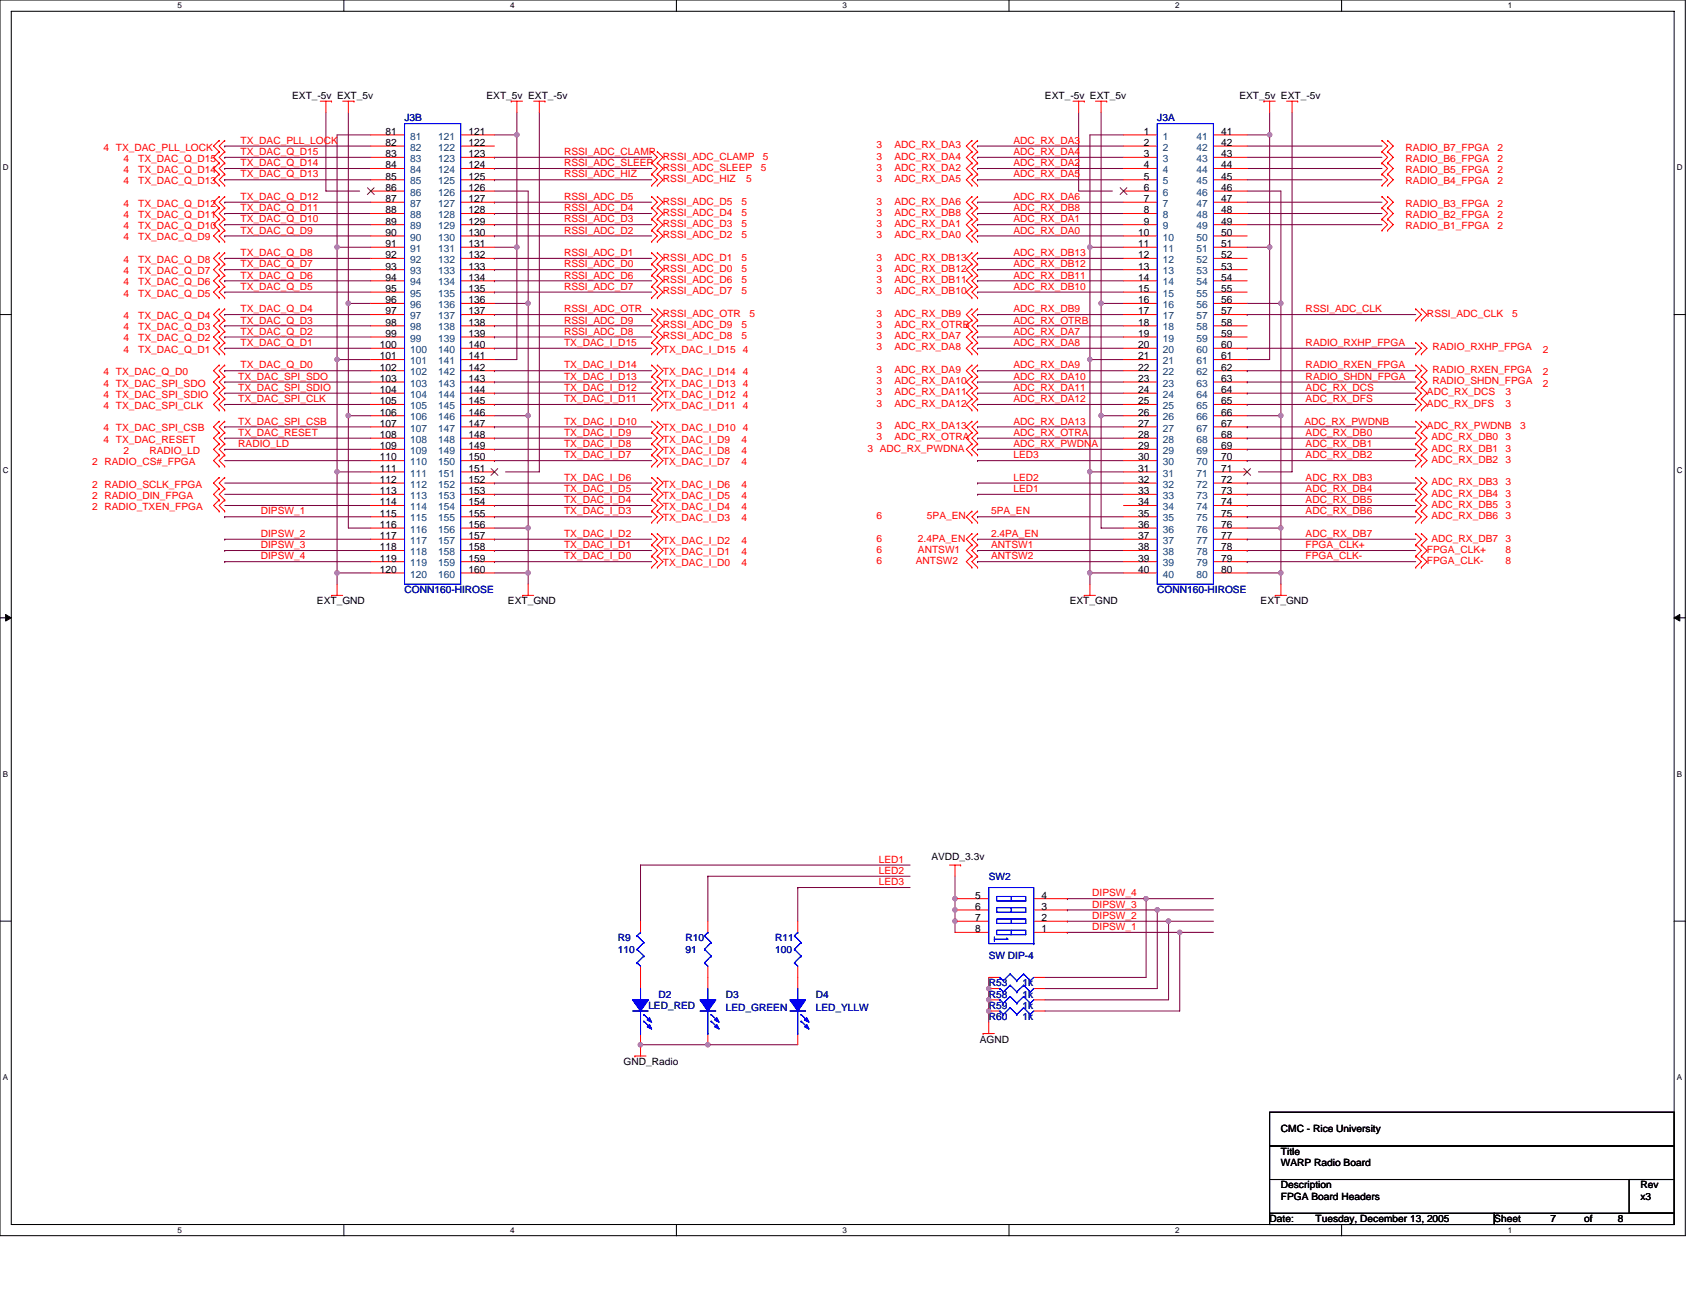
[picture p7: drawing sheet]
<svg xmlns="http://www.w3.org/2000/svg" width="279mm" height="216mm" viewBox="0 0 279 216" stroke-linecap="round" stroke-linejoin="round" font-family="sans-serif">
<defs><g id="words">
<g font-size="1.7">
<text x="48.2" y="16.3">EXT_-5v EXT_5v</text>
<text x="80.3" y="16.3">EXT_5v EXT_-5v</text>
<text x="172.4" y="16.3">EXT_-5v EXT_5v</text>
<text x="204.5" y="16.3">EXT_5v EXT_-5v</text>
<text x="63.6" y="22.2">81</text>
<text x="77.3" y="22.2">121</text>
<text x="188.8" y="22.2">1</text>
<text x="201.5" y="22.2">41</text>
<text x="63.6" y="24.1">82</text>
<text x="63.6" y="26">83</text>
<text x="63.6" y="27.8">84</text>
<text x="63.6" y="29.7">85</text>
<text x="77.3" y="24.1">122</text>
<text x="77.3" y="26">123</text>
<text x="77.3" y="27.8">124</text>
<text x="77.3" y="29.7">125</text>
<text x="188.8" y="24.1">2</text>
<text x="188.8" y="26">3</text>
<text x="188.8" y="27.8">4</text>
<text x="188.8" y="29.7">5</text>
<text x="201.5" y="24.1">42</text>
<text x="201.5" y="26">43</text>
<text x="201.5" y="27.8">44</text>
<text x="201.5" y="29.7">45</text>
<text x="63.6" y="31.5">86</text>
<text x="63.6" y="33.4">87</text>
<text x="63.6" y="35.2">88</text>
<text x="77.3" y="31.5">126</text>
<text x="77.3" y="33.4">127</text>
<text x="77.3" y="35.2">128</text>
<text x="188.8" y="31.5">6</text>
<text x="188.8" y="33.4">7</text>
<text x="188.8" y="35.2">8</text>
<text x="201.5" y="31.5">46</text>
<text x="201.5" y="33.4">47</text>
<text x="201.5" y="35.2">48</text>
<text x="63.6" y="37.1">89</text>
<text x="63.6" y="38.9">90</text>
<text x="63.6" y="40.8">91</text>
<text x="77.3" y="37.1">129</text>
<text x="77.3" y="38.9">130</text>
<text x="77.3" y="40.8">131</text>
<text x="187.8" y="38.9">10</text>
<text x="187.8" y="40.8">11</text>
<text x="188.8" y="37.1">9</text>
<text x="201.5" y="37.1">49</text>
<text x="201.5" y="38.9">50</text>
<text x="201.5" y="40.8">51</text>
<text x="63.6" y="42.6">92</text>
<text x="63.6" y="44.5">93</text>
<text x="63.6" y="46.3">94</text>
<text x="77.3" y="42.6">132</text>
<text x="77.3" y="44.5">133</text>
<text x="77.3" y="46.3">134</text>
<text x="187.8" y="42.6">12</text>
<text x="187.8" y="44.5">13</text>
<text x="187.8" y="46.3">14</text>
<text x="201.5" y="42.6">52</text>
<text x="201.5" y="44.5">53</text>
<text x="201.5" y="46.3">54</text>
<text x="63.6" y="48.2">95</text>
<text x="63.6" y="50.1">96</text>
<text x="63.6" y="51.9">97</text>
<text x="63.6" y="53.8">98</text>
<text x="77.3" y="48.2">135</text>
<text x="77.3" y="50.1">136</text>
<text x="77.3" y="51.9">137</text>
<text x="77.3" y="53.8">138</text>
<text x="187.8" y="48.2">15</text>
<text x="187.8" y="50.1">16</text>
<text x="187.8" y="51.9">17</text>
<text x="187.8" y="53.8">18</text>
<text x="201.5" y="48.2">55</text>
<text x="201.5" y="50.1">56</text>
<text x="201.5" y="51.9">57</text>
<text x="201.5" y="53.8">58</text>
<text x="62.7" y="57.5">100</text>
<text x="62.7" y="59.3">101</text>
<text x="63.6" y="55.6">99</text>
<text x="77.3" y="55.6">139</text>
<text x="77.3" y="57.5">140</text>
<text x="77.3" y="59.3">141</text>
<text x="187.8" y="55.6">19</text>
<text x="187.8" y="57.5">20</text>
<text x="187.8" y="59.3">21</text>
<text x="201.5" y="55.6">59</text>
<text x="201.5" y="57.5">60</text>
<text x="201.5" y="59.3">61</text>
<text x="62.7" y="61.2">102</text>
<text x="62.7" y="63">103</text>
<text x="62.7" y="64.9">104</text>
<text x="77.3" y="61.2">142</text>
<text x="77.3" y="63">143</text>
<text x="77.3" y="64.9">144</text>
<text x="187.8" y="61.2">22</text>
<text x="187.8" y="63">23</text>
<text x="187.8" y="64.9">24</text>
<text x="201.5" y="61.2">62</text>
<text x="201.5" y="63">63</text>
<text x="201.5" y="64.9">64</text>
<text x="62.7" y="66.7">105</text>
<text x="62.7" y="68.6">106</text>
<text x="62.7" y="70.4">107</text>
<text x="77.3" y="66.7">145</text>
<text x="77.3" y="68.6">146</text>
<text x="77.3" y="70.4">147</text>
<text x="187.8" y="66.7">25</text>
<text x="187.8" y="68.6">26</text>
<text x="187.8" y="70.4">27</text>
<text x="201.5" y="66.7">65</text>
<text x="201.5" y="68.6">66</text>
<text x="201.5" y="70.4">67</text>
<text x="62.7" y="72.3">108</text>
<text x="62.7" y="74.1">109</text>
<text x="62.7" y="76">110</text>
<text x="62.7" y="77.9">111</text>
<text x="77.3" y="72.3">148</text>
<text x="77.3" y="74.1">149</text>
<text x="77.3" y="76">150</text>
<text x="77.3" y="77.9">151</text>
<text x="187.8" y="72.3">28</text>
<text x="187.8" y="74.1">29</text>
<text x="187.8" y="76">30</text>
<text x="187.8" y="77.9">31</text>
<text x="201.5" y="72.3">68</text>
<text x="201.5" y="74.1">69</text>
<text x="201.5" y="76">70</text>
<text x="201.5" y="77.9">71</text>
<text x="62.7" y="79.7">112</text>
<text x="62.7" y="81.6">113</text>
<text x="62.7" y="83.4">114</text>
<text x="77.3" y="79.7">152</text>
<text x="77.3" y="81.6">153</text>
<text x="77.3" y="83.4">154</text>
<text x="187.8" y="79.7">32</text>
<text x="187.8" y="81.6">33</text>
<text x="187.8" y="83.4">34</text>
<text x="201.5" y="79.7">72</text>
<text x="201.5" y="81.6">73</text>
<text x="201.5" y="83.4">74</text>
<text x="62.7" y="85.3">115</text>
<text x="62.7" y="87.1">116</text>
<text x="62.7" y="89">117</text>
<text x="77.3" y="85.3">155</text>
<text x="77.3" y="87.1">156</text>
<text x="77.3" y="89">157</text>
<text x="187.8" y="85.3">35</text>
<text x="187.8" y="87.1">36</text>
<text x="187.8" y="89">37</text>
<text x="201.5" y="85.3">75</text>
<text x="201.5" y="87.1">76</text>
<text x="201.5" y="89">77</text>
<text x="62.7" y="90.8">118</text>
<text x="62.7" y="92.7">119</text>
<text x="62.7" y="94.6">120</text>
<text x="77.3" y="90.8">158</text>
<text x="77.3" y="92.7">159</text>
<text x="77.3" y="94.6">160</text>
<text x="187.8" y="90.8">38</text>
<text x="187.8" y="92.7">39</text>
<text x="187.8" y="94.6">40</text>
<text x="201.5" y="90.8">78</text>
<text x="201.5" y="92.7">79</text>
<text x="201.5" y="94.6">80</text>
<text x="52.3" y="99.8">EXT_GND</text>
<text x="83.8" y="99.8">EXT_GND</text>
<text x="176.5" y="99.8">EXT_GND</text>
<text x="208" y="99.8">EXT_GND</text>
<text x="153.7" y="142">AVDD_3.3v</text>
<text x="161" y="148.3">5</text>
<text x="171.9" y="148.3">4</text>
<text x="161" y="153.9">8</text>
<text x="161" y="152">7</text>
<text x="161" y="150.2">6</text>
<text x="171.9" y="153.9">1</text>
<text x="171.9" y="152">2</text>
<text x="171.9" y="150.2">3</text>
<text x="161.7" y="172.1">AGND</text>
<text x="102.9" y="175.8">GND_Radio</text>
<text x="211.4" y="186.9">CMC - Rice University</text>
<text x="211.4" y="190.6">Title</text>
<text x="211.4" y="196.2">Description</text>
<text x="211.4" y="192.5">WARP Radio Board</text>
<text x="270.7" y="196.2">Rev</text>
<text x="209.5" y="201.7">Date:</text>
<text x="211.4" y="198">FPGA Board Headers</text>
<text x="217.1" y="201.7">Tuesday, December 13, 2005</text>
<text x="246.6" y="201.7">Sheet</text>
<text x="255.9" y="201.7">7</text>
<text x="261.5" y="201.7">of</text>
<text x="267" y="201.7">8</text>
<text x="270.7" y="198">x3</text>
</g>
<g font-size="1.7" fill="#f00">
<text x="39.7" y="23.7">TX_DAC_PLL_LOCK</text>
<text x="167.3" y="23.7">ADC_RX_DA3</text>
<text x="17.1" y="24.8">4 TX_DAC_PLL_LOCK</text>
<text x="20.4" y="26.7">4</text>
<text x="20.4" y="28.6">4</text>
<text x="22.8" y="26.7">TX_DAC_Q_D15</text>
<text x="22.8" y="28.6">TX_DAC_Q_D14</text>
<text x="39.7" y="25.6">TX_DAC_Q_D15</text>
<text x="39.7" y="27.4">TX_DAC_Q_D14</text>
<text x="39.7" y="29.3">TX_DAC_Q_D13</text>
<text x="93.1" y="27.4">RSSI_ADC_SLEEP</text>
<text x="93.1" y="29.3">RSSI_ADC_HIZ</text>
<text x="93.1" y="25.6">RSSI_ADC_CLAMP</text>
<text x="109.4" y="28.2">RSSI_ADC_SLEEP</text>
<text x="109.4" y="26.3">RSSI_ADC_CLAMP</text>
<text x="125.5" y="28.2">5</text>
<text x="125.9" y="26.3">5</text>
<text x="144.6" y="28.2">3</text>
<text x="144.6" y="24.5">3</text>
<text x="144.6" y="26.3">3</text>
<text x="147.6" y="28.2">ADC_RX_DA2</text>
<text x="147.6" y="24.5">ADC_RX_DA3</text>
<text x="147.6" y="26.3">ADC_RX_DA4</text>
<text x="167.3" y="27.4">ADC_RX_DA2</text>
<text x="167.3" y="25.6">ADC_RX_DA4</text>
<text x="167.3" y="29.3">ADC_RX_DA5</text>
<text x="232" y="28.6">RADIO_B5_FPGA</text>
<text x="232" y="24.8">RADIO_B7_FPGA</text>
<text x="232" y="26.7">RADIO_B6_FPGA</text>
<text x="247.2" y="28.6">2</text>
<text x="247.2" y="24.8">2</text>
<text x="247.2" y="26.7">2</text>
<text x="20.4" y="36">4</text>
<text x="20.4" y="34.1">4</text>
<text x="20.4" y="30.4">4</text>
<text x="22.8" y="36">TX_DAC_Q_D11</text>
<text x="22.8" y="34.1">TX_DAC_Q_D12</text>
<text x="22.8" y="30.4">TX_DAC_Q_D13</text>
<text x="39.7" y="33">TX_DAC_Q_D12</text>
<text x="39.7" y="34.9">TX_DAC_Q_D11</text>
<text x="93.1" y="34.9">RSSI_ADC_D4</text>
<text x="93.1" y="33">RSSI_ADC_D5</text>
<text x="109.4" y="30">RSSI_ADC_HIZ</text>
<text x="109.4" y="35.6">RSSI_ADC_D4</text>
<text x="109.4" y="33.8">RSSI_ADC_D5</text>
<text x="122.4" y="35.6">5</text>
<text x="122.4" y="33.8">5</text>
<text x="123.1" y="30">5</text>
<text x="144.6" y="30">3</text>
<text x="144.6" y="33.8">3</text>
<text x="144.6" y="35.6">3</text>
<text x="147.6" y="30">ADC_RX_DA5</text>
<text x="147.6" y="33.8">ADC_RX_DA6</text>
<text x="147.6" y="35.6">ADC_RX_DB8</text>
<text x="167.3" y="33">ADC_RX_DA6</text>
<text x="167.3" y="34.9">ADC_RX_DB8</text>
<text x="232" y="36">RADIO_B2_FPGA</text>
<text x="232" y="30.4">RADIO_B4_FPGA</text>
<text x="232" y="34.1">RADIO_B3_FPGA</text>
<text x="247.2" y="36">2</text>
<text x="247.2" y="30.4">2</text>
<text x="247.2" y="34.1">2</text>
<text x="20.4" y="39.7">4</text>
<text x="20.4" y="37.8">4</text>
<text x="22.8" y="39.7">TX_DAC_Q_D9</text>
<text x="22.8" y="37.8">TX_DAC_Q_D10</text>
<text x="39.7" y="38.6">TX_DAC_Q_D9</text>
<text x="39.7" y="36.7">TX_DAC_Q_D10</text>
<text x="93.1" y="38.6">RSSI_ADC_D2</text>
<text x="93.1" y="36.7">RSSI_ADC_D3</text>
<text x="109.4" y="37.5">RSSI_ADC_D3</text>
<text x="109.4" y="39.3">RSSI_ADC_D2</text>
<text x="122.4" y="37.5">5</text>
<text x="122.4" y="39.3">5</text>
<text x="144.6" y="39.3">3</text>
<text x="144.6" y="37.5">3</text>
<text x="147.6" y="39.3">ADC_RX_DA0</text>
<text x="147.6" y="37.5">ADC_RX_DA1</text>
<text x="167.3" y="38.6">ADC_RX_DA0</text>
<text x="167.3" y="36.7">ADC_RX_DA1</text>
<text x="232" y="37.8">RADIO_B1_FPGA</text>
<text x="247.2" y="37.8">2</text>
<text x="20.4" y="45.3">4</text>
<text x="20.4" y="43.4">4</text>
<text x="20.4" y="47.1">4</text>
<text x="22.8" y="45.3">TX_DAC_Q_D7</text>
<text x="22.8" y="43.4">TX_DAC_Q_D8</text>
<text x="22.8" y="47.1">TX_DAC_Q_D6</text>
<text x="39.7" y="42.3">TX_DAC_Q_D8</text>
<text x="39.7" y="46">TX_DAC_Q_D6</text>
<text x="39.7" y="44.1">TX_DAC_Q_D7</text>
<text x="39.7" y="47.8">TX_DAC_Q_D5</text>
<text x="93.1" y="47.8">RSSI_ADC_D7</text>
<text x="93.1" y="46">RSSI_ADC_D6</text>
<text x="93.1" y="44.1">RSSI_ADC_D0</text>
<text x="93.1" y="42.3">RSSI_ADC_D1</text>
<text x="109.4" y="46.7">RSSI_ADC_D6</text>
<text x="109.4" y="43">RSSI_ADC_D1</text>
<text x="109.4" y="44.9">RSSI_ADC_D0</text>
<text x="122.4" y="46.7">5</text>
<text x="122.4" y="43">5</text>
<text x="122.4" y="44.9">5</text>
<text x="144.6" y="43">3</text>
<text x="144.6" y="44.9">3</text>
<text x="144.6" y="46.7">3</text>
<text x="147.6" y="43">ADC_RX_DB13</text>
<text x="147.6" y="44.9">ADC_RX_DB12</text>
<text x="147.6" y="46.7">ADC_RX_DB11</text>
<text x="167.3" y="44.1">ADC_RX_DB12</text>
<text x="167.3" y="46">ADC_RX_DB11</text>
<text x="167.3" y="42.3">ADC_RX_DB13</text>
<text x="167.3" y="47.8">ADC_RX_DB10</text>
<text x="20.4" y="49">4</text>
<text x="20.4" y="52.7">4</text>
<text x="22.8" y="49">TX_DAC_Q_D5</text>
<text x="22.8" y="52.7">TX_DAC_Q_D4</text>
<text x="39.7" y="51.5">TX_DAC_Q_D4</text>
<text x="39.7" y="53.4">TX_DAC_Q_D3</text>
<text x="93.1" y="53.4">RSSI_ADC_D9</text>
<text x="93.1" y="51.5">RSSI_ADC_OTR</text>
<text x="109.4" y="52.3">RSSI_ADC_OTR</text>
<text x="109.4" y="48.6">RSSI_ADC_D7</text>
<text x="122.4" y="48.6">5</text>
<text x="123.7" y="52.3">5</text>
<text x="144.6" y="48.6">3</text>
<text x="144.6" y="52.3">3</text>
<text x="147.6" y="48.6">ADC_RX_DB10</text>
<text x="147.6" y="52.3">ADC_RX_DB9</text>
<text x="167.3" y="53.4">ADC_RX_OTRB</text>
<text x="167.3" y="51.5">ADC_RX_DB9</text>
<text x="215.5" y="51.5">RSSI_ADC_CLK</text>
<text x="235.5" y="52.3">RSSI_ADC_CLK</text>
<text x="249.6" y="52.3">5</text>
<text x="20.4" y="54.5">4</text>
<text x="20.4" y="56.4">4</text>
<text x="20.4" y="58.2">4</text>
<text x="22.8" y="54.5">TX_DAC_Q_D3</text>
<text x="22.8" y="56.4">TX_DAC_Q_D2</text>
<text x="22.8" y="58.2">TX_DAC_Q_D1</text>
<text x="39.7" y="57.1">TX_DAC_Q_D1</text>
<text x="39.7" y="55.2">TX_DAC_Q_D2</text>
<text x="93.1" y="57.1">TX_DAC_I_D15</text>
<text x="93.1" y="55.2">RSSI_ADC_D8</text>
<text x="109.4" y="58.2">TX_DAC_I_D15 4</text>
<text x="109.4" y="54.1">RSSI_ADC_D9</text>
<text x="109.4" y="56">RSSI_ADC_D8</text>
<text x="122.4" y="54.1">5</text>
<text x="122.4" y="56">5</text>
<text x="144.6" y="57.8">3</text>
<text x="144.6" y="56">3</text>
<text x="144.6" y="54.1">3</text>
<text x="147.6" y="57.8">ADC_RX_DA8</text>
<text x="147.6" y="56">ADC_RX_DA7</text>
<text x="147.6" y="54.1">ADC_RX_OTRB</text>
<text x="167.3" y="55.2">ADC_RX_DA7</text>
<text x="167.3" y="57.1">ADC_RX_DA8</text>
<text x="215.5" y="57.1">RADIO_RXHP_FPGA</text>
<text x="236.4" y="57.8">RADIO_RXHP_FPGA</text>
<text x="254.6" y="58.2">2</text>
<text x="17.1" y="63.8">4 TX_DAC_SPI_SDO</text>
<text x="17.1" y="65.6">4 TX_DAC_SPI_SDIO</text>
<text x="17.1" y="61.9">4 TX_DAC_Q_D0</text>
<text x="39.3" y="62.7">TX_DAC_SPI_SDO</text>
<text x="39.3" y="64.5">TX_DAC_SPI_SDIO</text>
<text x="39.7" y="60.8">TX_DAC_Q_D0</text>
<text x="93.1" y="60.8">TX_DAC_I_D14</text>
<text x="93.1" y="62.7">TX_DAC_I_D13</text>
<text x="93.1" y="64.5">TX_DAC_I_D12</text>
<text x="109.4" y="61.9">TX_DAC_I_D14 4</text>
<text x="109.4" y="63.8">TX_DAC_I_D13 4</text>
<text x="109.4" y="65.6">TX_DAC_I_D12 4</text>
<text x="144.6" y="65.3">3</text>
<text x="144.6" y="63.4">3</text>
<text x="144.6" y="61.6">3</text>
<text x="147.6" y="65.3">ADC_RX_DA11</text>
<text x="147.6" y="63.4">ADC_RX_DA10</text>
<text x="147.6" y="61.6">ADC_RX_DA9</text>
<text x="167.3" y="60.8">ADC_RX_DA9</text>
<text x="167.3" y="64.5">ADC_RX_DA11</text>
<text x="167.3" y="62.7">ADC_RX_DA10</text>
<text x="215.5" y="64.5">ADC_RX_DCS</text>
<text x="215.5" y="62.7">RADIO_SHDN_FPGA</text>
<text x="215.5" y="60.8">RADIO_RXEN_FPGA</text>
<text x="235.5" y="65.3">ADC_RX_DCS</text>
<text x="236.4" y="63.4">RADIO_SHDN_FPGA</text>
<text x="236.4" y="61.6">RADIO_RXEN_FPGA</text>
<text x="248.5" y="65.3">3</text>
<text x="254.6" y="63.8">2</text>
<text x="254.6" y="61.9">2</text>
<text x="17.1" y="71.2">4 TX_DAC_SPI_CSB</text>
<text x="17.1" y="67.5">4 TX_DAC_SPI_CLK</text>
<text x="39.3" y="71.9">TX_DAC_RESET</text>
<text x="39.3" y="70.1">TX_DAC_SPI_CSB</text>
<text x="39.3" y="66.4">TX_DAC_SPI_CLK</text>
<text x="93.1" y="66.4">TX_DAC_I_D11</text>
<text x="93.1" y="70.1">TX_DAC_I_D10</text>
<text x="93.1" y="71.9">TX_DAC_I_D9</text>
<text x="109.4" y="67.5">TX_DAC_I_D11 4</text>
<text x="109.4" y="71.2">TX_DAC_I_D10 4</text>
<text x="144.6" y="70.8">3</text>
<text x="144.6" y="67.1">3</text>
<text x="147.6" y="70.8">ADC_RX_DA13</text>
<text x="147.6" y="67.1">ADC_RX_DA12</text>
<text x="167.3" y="66.4">ADC_RX_DA12</text>
<text x="167.3" y="70.1">ADC_RX_DA13</text>
<text x="167.3" y="71.9">ADC_RX_OTRA</text>
<text x="215.3" y="70.1">ADC_RX_PWDNB</text>
<text x="215.5" y="71.9">ADC_RX_DB0</text>
<text x="215.5" y="66.4">ADC_RX_DFS</text>
<text x="235.5" y="67.1">ADC_RX_DFS</text>
<text x="235.5" y="70.8">ADC_RX_PWDNB</text>
<text x="248.5" y="67.1">3</text>
<text x="250.9" y="70.8">3</text>
<text x="15.2" y="76.8">2 RADIO_CS#_FPGA</text>
<text x="17.1" y="73.1">4 TX_DAC_RESET</text>
<text x="20.4" y="74.9">2</text>
<text x="24.7" y="74.9">RADIO_LD</text>
<text x="39.3" y="73.8">RADIO_LD</text>
<text x="93.1" y="75.6">TX_DAC_I_D7</text>
<text x="93.1" y="73.8">TX_DAC_I_D8</text>
<text x="109.4" y="73.1">TX_DAC_I_D9</text>
<text x="109.4" y="74.9">TX_DAC_I_D8</text>
<text x="109.4" y="76.8">TX_DAC_I_D7</text>
<text x="122.4" y="73.1">4</text>
<text x="122.4" y="74.9">4</text>
<text x="122.4" y="76.8">4</text>
<text x="143.2" y="74.5">3 ADC_RX_PWDNA</text>
<text x="144.6" y="72.7">3</text>
<text x="147.6" y="72.7">ADC_RX_OTRA</text>
<text x="167.3" y="75.6">LED3</text>
<text x="167.3" y="73.8">ADC_RX_PWDNA</text>
<text x="215.5" y="75.6">ADC_RX_DB2</text>
<text x="215.5" y="73.8">ADC_RX_DB1</text>
<text x="236.2" y="76.4">ADC_RX_DB2</text>
<text x="236.2" y="74.5">ADC_RX_DB1</text>
<text x="236.2" y="72.7">ADC_RX_DB0</text>
<text x="248.5" y="76.4">3</text>
<text x="248.5" y="74.5">3</text>
<text x="248.5" y="72.7">3</text>
<text x="15.2" y="82.3">2 RADIO_DIN_FPGA</text>
<text x="15.2" y="80.5">2 RADIO_SCLK_FPGA</text>
<text x="93.1" y="79.4">TX_DAC_I_D6</text>
<text x="93.1" y="81.2">TX_DAC_I_D5</text>
<text x="93.1" y="83.1">TX_DAC_I_D4</text>
<text x="109.4" y="80.5">TX_DAC_I_D6</text>
<text x="109.4" y="82.3">TX_DAC_I_D5</text>
<text x="122.4" y="80.5">4</text>
<text x="122.4" y="82.3">4</text>
<text x="167.3" y="79.4">LED2</text>
<text x="167.3" y="81.2">LED1</text>
<text x="215.5" y="79.4">ADC_RX_DB3</text>
<text x="215.5" y="81.2">ADC_RX_DB4</text>
<text x="215.5" y="83.1">ADC_RX_DB5</text>
<text x="236.2" y="82">ADC_RX_DB4</text>
<text x="236.2" y="80.1">ADC_RX_DB3</text>
<text x="236.2" y="83.8">ADC_RX_DB5</text>
<text x="248.5" y="82">3</text>
<text x="248.5" y="80.1">3</text>
<text x="248.5" y="83.8">3</text>
<text x="15.2" y="84.2">2 RADIO_TXEN_FPGA</text>
<text x="43" y="84.9">DIPSW_1</text>
<text x="43" y="88.6">DIPSW_2</text>
<text x="93.1" y="84.9">TX_DAC_I_D3</text>
<text x="93.1" y="88.6">TX_DAC_I_D2</text>
<text x="109.4" y="86">TX_DAC_I_D3</text>
<text x="109.4" y="84.2">TX_DAC_I_D4</text>
<text x="109.4" y="89.7">TX_DAC_I_D2</text>
<text x="122.4" y="86">4</text>
<text x="122.4" y="84.2">4</text>
<text x="122.4" y="89.7">4</text>
<text x="144.6" y="85.7">6</text>
<text x="144.6" y="89.4">6</text>
<text x="151.5" y="89.4">2.4PA_EN</text>
<text x="153" y="85.7">5PA_EN</text>
<text x="163.6" y="88.6">2.4PA_EN</text>
<text x="163.6" y="84.9">5PA_EN</text>
<text x="215.5" y="84.9">ADC_RX_DB6</text>
<text x="215.5" y="88.6">ADC_RX_DB7</text>
<text x="236.2" y="85.7">ADC_RX_DB6</text>
<text x="236.2" y="89.4">ADC_RX_DB7</text>
<text x="248.5" y="85.7">3</text>
<text x="248.5" y="89.4">3</text>
<text x="43" y="90.5">DIPSW_3</text>
<text x="43" y="92.3">DIPSW_4</text>
<text x="93.1" y="90.5">TX_DAC_I_D1</text>
<text x="93.1" y="92.3">TX_DAC_I_D0</text>
<text x="109.4" y="93.5">TX_DAC_I_D0</text>
<text x="109.4" y="91.6">TX_DAC_I_D1</text>
<text x="122.4" y="93.5">4</text>
<text x="122.4" y="91.6">4</text>
<text x="144.6" y="93.1">6</text>
<text x="144.6" y="91.2">6</text>
<text x="151.1" y="93.1">ANTSW2</text>
<text x="151.5" y="91.2">ANTSW1</text>
<text x="163.6" y="92.3">ANTSW2</text>
<text x="163.6" y="90.5">ANTSW1</text>
<text x="215.5" y="92.3">FPGA_CLK-</text>
<text x="215.5" y="90.5">FPGA_CLK+</text>
<text x="235.5" y="93.1">FPGA_CLK-</text>
<text x="235.5" y="91.2">FPGA_CLK+</text>
<text x="248.5" y="93.1">8</text>
<text x="248.5" y="91.2">8</text>
<text x="145" y="142.4">LED1</text>
<text x="145" y="144.3">LED2</text>
<text x="145" y="146.1">LED3</text>
<text x="180.3" y="148">DIPSW_4</text>
<text x="180.3" y="149.8">DIPSW_3</text>
<text x="180.3" y="153.5">DIPSW_1</text>
<text x="180.3" y="151.7">DIPSW_2</text>
</g>
<g font-size="1.7" fill="#000080">
<text x="66.8" y="20">J3B</text>
<text x="191" y="20">J3A</text>
<text x="66.8" y="97.9">CONN160-HIROSE</text>
<text x="191" y="97.9">CONN160-HIROSE</text>
<text x="163.2" y="145.2">SW2</text>
<text x="102" y="155.4">R9</text>
<text x="113.1" y="155.4">R10</text>
<text x="128" y="155.4">R11</text>
<text x="102" y="157.2">110</text>
<text x="113.1" y="157.2">91</text>
<text x="128" y="157.2">100</text>
<text x="163.2" y="158.3">SW DIP-4</text>
<text x="107" y="166.5">LED_RED</text>
<text x="108.7" y="164.7">D2</text>
<text x="119.8" y="164.7">D3</text>
<text x="119.8" y="166.9">LED_GREEN</text>
<text x="134.6" y="164.7">D4</text>
<text x="134.6" y="166.9">LED_YLLW</text>
<text x="163.2" y="162.8">R53</text>
<text x="163.2" y="164.7">R58</text>
<text x="163.2" y="166.5">R59</text>
<text x="168.7" y="162.8">1k</text>
<text x="168.7" y="164.7">1k</text>
<text x="168.7" y="166.5">1k</text>
<text x="163.2" y="168.4">R60</text>
<text x="168.7" y="168.4">1k</text>
</g>
<g font-size="1.7" fill="#004080">
<text x="67.7" y="23">81</text>
<text x="72.3" y="23">121</text>
<text x="191.9" y="23">1</text>
<text x="197.5" y="23">41</text>
<text x="67.7" y="24.9">82</text>
<text x="67.7" y="26.7">83</text>
<text x="67.7" y="28.6">84</text>
<text x="72.3" y="24.9">122</text>
<text x="72.3" y="26.7">123</text>
<text x="72.3" y="28.6">124</text>
<text x="191.9" y="24.9">2</text>
<text x="191.9" y="26.7">3</text>
<text x="191.9" y="28.6">4</text>
<text x="197.5" y="24.9">42</text>
<text x="197.5" y="26.7">43</text>
<text x="197.5" y="28.6">44</text>
<text x="67.7" y="30.4">85</text>
<text x="67.7" y="32.3">86</text>
<text x="67.7" y="34.1">87</text>
<text x="72.3" y="30.4">125</text>
<text x="72.3" y="32.3">126</text>
<text x="72.3" y="34.1">127</text>
<text x="191.9" y="30.4">5</text>
<text x="191.9" y="32.3">6</text>
<text x="191.9" y="34.1">7</text>
<text x="197.5" y="30.4">45</text>
<text x="197.5" y="32.3">46</text>
<text x="197.5" y="34.1">47</text>
<text x="67.7" y="36">88</text>
<text x="67.7" y="37.8">89</text>
<text x="67.7" y="39.7">90</text>
<text x="67.7" y="41.6">91</text>
<text x="72.3" y="36">128</text>
<text x="72.3" y="37.8">129</text>
<text x="72.3" y="39.7">130</text>
<text x="72.3" y="41.6">131</text>
<text x="191.9" y="36">8</text>
<text x="191.9" y="37.8">9</text>
<text x="191.9" y="39.7">10</text>
<text x="191.9" y="41.6">11</text>
<text x="197.5" y="36">48</text>
<text x="197.5" y="37.8">49</text>
<text x="197.5" y="39.7">50</text>
<text x="197.5" y="41.6">51</text>
<text x="67.7" y="43.4">92</text>
<text x="67.7" y="45.3">93</text>
<text x="67.7" y="47.1">94</text>
<text x="72.3" y="43.4">132</text>
<text x="72.3" y="45.3">133</text>
<text x="72.3" y="47.1">134</text>
<text x="191.9" y="43.4">12</text>
<text x="191.9" y="45.3">13</text>
<text x="191.9" y="47.1">14</text>
<text x="197.5" y="43.4">52</text>
<text x="197.5" y="45.3">53</text>
<text x="197.5" y="47.1">54</text>
<text x="67.7" y="49">95</text>
<text x="67.7" y="50.8">96</text>
<text x="67.7" y="52.7">97</text>
<text x="72.3" y="49">135</text>
<text x="72.3" y="50.8">136</text>
<text x="72.3" y="52.7">137</text>
<text x="191.9" y="49">15</text>
<text x="191.9" y="50.8">16</text>
<text x="191.9" y="52.7">17</text>
<text x="197.5" y="49">55</text>
<text x="197.5" y="50.8">56</text>
<text x="197.5" y="52.7">57</text>
<text x="67.7" y="54.5">98</text>
<text x="67.7" y="56.4">99</text>
<text x="67.7" y="58.3">100</text>
<text x="72.3" y="54.5">138</text>
<text x="72.3" y="56.4">139</text>
<text x="72.3" y="58.3">140</text>
<text x="191.9" y="54.5">18</text>
<text x="191.9" y="56.4">19</text>
<text x="191.9" y="58.3">20</text>
<text x="197.5" y="54.5">58</text>
<text x="197.5" y="56.4">59</text>
<text x="197.5" y="58.3">60</text>
<text x="67.7" y="60.1">101</text>
<text x="67.7" y="62">102</text>
<text x="67.7" y="63.8">103</text>
<text x="67.7" y="65.7">104</text>
<text x="72.3" y="60.1">141</text>
<text x="72.3" y="62">142</text>
<text x="72.3" y="63.8">143</text>
<text x="72.3" y="65.7">144</text>
<text x="191.9" y="60.1">21</text>
<text x="191.9" y="62">22</text>
<text x="191.9" y="63.8">23</text>
<text x="191.9" y="65.7">24</text>
<text x="197.5" y="60.1">61</text>
<text x="197.5" y="62">62</text>
<text x="197.5" y="63.8">63</text>
<text x="197.5" y="65.7">64</text>
<text x="67.7" y="67.5">105</text>
<text x="67.7" y="69.4">106</text>
<text x="67.7" y="71.2">107</text>
<text x="72.3" y="67.5">145</text>
<text x="72.3" y="69.4">146</text>
<text x="72.3" y="71.2">147</text>
<text x="191.9" y="67.5">25</text>
<text x="191.9" y="69.4">26</text>
<text x="191.9" y="71.2">27</text>
<text x="197.5" y="67.5">65</text>
<text x="197.5" y="69.4">66</text>
<text x="197.5" y="71.2">67</text>
<text x="67.7" y="73.1">108</text>
<text x="67.7" y="74.9">109</text>
<text x="67.7" y="76.8">110</text>
<text x="72.3" y="73.1">148</text>
<text x="72.3" y="74.9">149</text>
<text x="72.3" y="76.8">150</text>
<text x="191.9" y="73.1">28</text>
<text x="191.9" y="74.9">29</text>
<text x="191.9" y="76.8">30</text>
<text x="197.5" y="73.1">68</text>
<text x="197.5" y="74.9">69</text>
<text x="197.5" y="76.8">70</text>
<text x="67.7" y="78.7">111</text>
<text x="67.7" y="80.5">112</text>
<text x="67.7" y="82.4">113</text>
<text x="72.3" y="78.7">151</text>
<text x="72.3" y="80.5">152</text>
<text x="72.3" y="82.4">153</text>
<text x="191.9" y="78.7">31</text>
<text x="191.9" y="80.5">32</text>
<text x="191.9" y="82.4">33</text>
<text x="197.5" y="78.7">71</text>
<text x="197.5" y="80.5">72</text>
<text x="197.5" y="82.4">73</text>
<text x="67.7" y="84.2">114</text>
<text x="67.7" y="86.1">115</text>
<text x="67.7" y="87.9">116</text>
<text x="67.7" y="89.8">117</text>
<text x="72.3" y="84.2">154</text>
<text x="72.3" y="86.1">155</text>
<text x="72.3" y="87.9">156</text>
<text x="72.3" y="89.8">157</text>
<text x="191.9" y="84.2">34</text>
<text x="191.9" y="86.1">35</text>
<text x="191.9" y="87.9">36</text>
<text x="191.9" y="89.8">37</text>
<text x="197.5" y="84.2">74</text>
<text x="197.5" y="86.1">75</text>
<text x="197.5" y="87.9">76</text>
<text x="197.5" y="89.8">77</text>
<text x="67.7" y="91.6">118</text>
<text x="67.7" y="93.5">119</text>
<text x="67.7" y="95.3">120</text>
<text x="72.3" y="91.6">158</text>
<text x="72.3" y="93.5">159</text>
<text x="72.3" y="95.3">160</text>
<text x="191.9" y="91.6">38</text>
<text x="191.9" y="93.5">39</text>
<text x="191.9" y="95.3">40</text>
<text x="197.5" y="91.6">78</text>
<text x="197.5" y="93.5">79</text>
<text x="197.5" y="95.3">80</text>
</g>
<g font-size="1.3">
<text x="29.3" y="1.4">5</text>
<text x="84.2" y="1.4">4</text>
<text x="139.1" y="1.4">3</text>
<text x="194" y="1.4">2</text>
<text x="248.8" y="1.4">1</text>
<text x=".5" y="28.1">D</text>
<text x="276.8" y="28.1">D</text>
<text x=".5" y="78.1">C</text>
<text x="276.8" y="78.1">C</text>
<text x=".5" y="128.2">B</text>
<text x="276.8" y="128.2">B</text>
<text x=".5" y="178.2">A</text>
<text x="276.8" y="178.2">A</text>
<text x="29.3" y="203.5">5</text>
<text x="84.2" y="203.5">4</text>
<text x="139.1" y="203.5">3</text>
<text x="194" y="203.5">2</text>
<text x="248.8" y="203.5">1</text>
</g>
</g></defs>
<path d="M0 0h278.1v204h-278.1zM1.9 1.9h274.4v200.2h-274.4z" fill="none" stroke="#000" stroke-width=".17"/>
<g fill="#fff">
<path d="M29.3 .2h.7v1.5h-.7z"/>
<path d="M29.3 202.3h.7v1.5h-.7z"/>
</g>
<path d="M56.7 0v1.9M56.7 202.1v1.9" fill="none" stroke="#000" stroke-width=".17"/>
<g fill="#fff">
<path d="M84.2 .2h.7v1.5h-.7z"/>
<path d="M84.2 202.3h.7v1.5h-.7z"/>
</g>
<path d="M111.6 0v1.9M111.6 202.1v1.9" fill="none" stroke="#000" stroke-width=".17"/>
<g fill="#fff">
<path d="M139.1 .2h.7v1.5h-.7z"/>
<path d="M139.1 202.3h.7v1.5h-.7z"/>
</g>
<path d="M166.5 0v1.9M166.5 202.1v1.9" fill="none" stroke="#000" stroke-width=".17"/>
<g fill="#fff">
<path d="M194 .2h.7v1.5h-.7z"/>
<path d="M194 202.3h.7v1.5h-.7z"/>
</g>
<path d="M221.4 0v1.9M221.4 202.1v1.9" fill="none" stroke="#000" stroke-width=".17"/>
<g fill="#fff">
<path d="M248.8 .2h.8v1.5h-.8z"/>
<path d="M248.8 202.3h.8v1.5h-.8z"/>
<path d="M.5 26.9h.9v1.4h-.9z"/>
<path d="M276.8 26.9h.9v1.4h-.9z"/>
<path d="M.5 76.9h.9v1.5h-.9z"/>
<path d="M276.8 76.9h.9v1.5h-.9z"/>
</g>
<path d="M0 51.9h1.9M276.3 51.9h1.9" fill="none" stroke="#000" stroke-width=".17"/>
<g fill="#fff">
<path d="M.5 127h.8v1.5h-.8z"/>
<path d="M276.8 127h.8v1.5h-.8z"/>
</g>
<path d="M0 102h1.9M276.3 102h1.9" fill="none" stroke="#000" stroke-width=".17"/>
<path d="M.9 101.4l1 .6-1 .5zM276.3 102l.9-.6v1.1z" fill="#000" stroke="#000" stroke-width=".17"/>
<g fill="#fff">
<path d="M.5 177.1h.8v1.4h-.8z"/>
<path d="M276.8 177.1h.8v1.4h-.8z"/>
</g>
<path d="M0 152h1.9M276.3 152h1.9M209.5 183.6h66.8v5.5h-66.8zM209.5 189.1h66.8v5.6h-66.8zM209.5 194.7v5.6M268.9 194.7h7.4v5.6h-7.4zM209.5 200.3h37.1v1.8h-37.1zM209.5 200.3h.1M246.6 200.3h29.7v1.8h-29.7z" fill="none" stroke="#000" stroke-width=".17"/>
<g fill="none" stroke="#800040" stroke-width=".17">
<path d="M53.8 18.5v13h5.6M57.5 18.5v31.6M85.3 18.5v3.8M89 18.5v59.4h-5.6M178 18.5v13h5.6M181.7 18.5v31.6M209.5 18.5v3.8M213.2 18.5v59.4h-5.5M37.1 24.1h.1M37.1 26h.1M37.1 27.8h.1M37.1 29.7h.1"/>
<path d="M37.1 33.4h.1M37.1 35.2h.1M37.1 38.9h.1M37.1 37.1h.1M37.1 24.1h24.1M37.1 26h24.1M37.1 27.8h24.1M37.1 29.7h24.1M37.1 33.4h24.1M37.1 35.2h24.1M37.1 38.9h24.1M37.1 37.1h24.1"/>
<path d="M61.2 22.3h-5.6v18.5M81.6 31.5h5.6v18.6M81.6 22.3h3.7M81.6 27.8h.1M81.6 38.9h.1M81.6 37.1h.1M81.6 35.2h.1M81.6 33.4h.1M81.6 29.7h.1M81.6 26h.1M81.6 26h25.9M81.6 27.8h25.9"/>
<path d="M81.6 29.7h25.9M81.6 33.4h25.9M81.6 35.2h25.9M81.6 38.9h25.9M81.6 37.1h25.9M85.3 22.3v37.1h-3.7M85.3 22.3h.1M161.3 27.8h.1M161.3 24.1h.1M161.3 26h.1M161.3 29.7h.1M161.3 33.4h.1"/>
<path d="M161.3 35.2h.1M161.3 38.9h.1M161.3 37.1h.1M161.3 24.1h24.1M161.3 26h24.1M161.3 27.8h24.1M161.3 29.7h24.1M161.3 33.4h24.1M161.3 35.2h24.1M161.3 38.9h24.1M161.3 37.1h24.1M185.4 22.3h-5.5v18.5"/>
<path d="M205.8 31.5h5.6v18.6M205.8 22.3h3.7M205.8 35.2h22.3M205.8 29.7h22.3M205.8 33.4h22.3M205.8 27.8h22.3M205.8 24.1h22.3M205.8 26h22.3M205.8 37.1h22.3M209.5 22.3v37.1h-3.7M209.5 22.3h.1M37.1 42.7h.1"/>
<path d="M37.1 51.9h.1M37.1 46.4h.1M37.1 44.5h.1M37.1 57.5h.1M37.1 53.8h.1M37.1 48.2h.1M37.1 55.6h.1M37.1 57.5h24.1M37.1 42.7h24.1M37.1 51.9h24.1M37.1 46.4h24.1M37.1 44.5h24.1"/>
<path d="M37.1 53.8h24.1M37.1 48.2h24.1M37.1 55.6h24.1M55.6 59.4h5.6M55.6 40.8h5.6M55.6 59.4h.1M55.6 40.8h.1M55.6 40.8v55.6M57.5 50.1h3.7M57.5 50.1v37.1h3.7M57.5 50.1h.1M81.6 50.1h5.6"/>
<path d="M81.6 40.8h3.7M81.6 57.5h.1M81.6 53.8h.1M81.6 55.6h.1M81.6 51.9h.1M81.6 48.2h.1M81.6 46.4h.1M81.6 44.5h.1M81.6 42.7h.1M81.6 57.5h25.9M81.6 42.7h25.9M81.6 51.9h25.9"/>
<path d="M81.6 46.4h25.9M81.6 44.5h25.9M81.6 53.8h25.9M81.6 48.2h25.9M81.6 55.6h25.9M85.3 40.8h.1M87.2 50.1h.1M87.2 50.1v46.3M161.3 44.5h.1M161.3 46.4h.1M161.3 42.7h.1M161.3 48.2h.1"/>
<path d="M161.3 55.6h.1M161.3 57.5h.1M161.3 53.8h.1M161.3 51.9h.1M161.3 57.5h24.1M161.3 42.7h24.1M161.3 51.9h24.1M161.3 46.4h24.1M161.3 44.5h24.1M161.3 53.8h24.1M161.3 48.2h24.1M161.3 55.6h24.1"/>
<path d="M179.9 40.8h5.5M179.9 59.4h.1M179.9 40.8h.1M179.9 59.4h5.5M179.9 40.8v55.6M181.7 50.1h3.7M181.7 50.1v37.1h3.7M181.7 50.1h.1M205.8 50.1h5.6M205.8 40.8h3.7M205.8 57.5h.1M205.8 51.9h.1"/>
<path d="M205.8 57.5h27.8M205.8 51.9h27.8M209.5 40.8h.1M211.4 50.1h.1M211.4 50.1v46.3M37.1 61.2h.1M37.1 72.3h.1M37.1 70.5h.1M37.1 66.8h.1M37.1 63.1h.1M37.1 64.9h.1M37.1 74.2h.1"/>
<path d="M37.1 79.7h24.1M37.1 76h24.1M37.1 61.2h24.1M37.1 63.1h24.1M37.1 66.8h24.1M37.1 70.5h24.1M37.1 72.3h24.1M37.1 64.9h24.1M37.1 74.2h24.1M55.6 77.9h5.6M55.6 77.9h.1M57.5 68.6h3.7"/>
<path d="M57.5 68.6h.1M81.6 68.6h5.6M81.6 61.2h.1M81.6 63.1h.1M81.6 66.8h.1M81.6 70.5h.1M81.6 72.3h.1M81.6 76h.1M81.6 79.7h.1M81.6 64.9h.1M81.6 74.2h.1M81.6 61.2h25.9"/>
<path d="M81.6 63.1h25.9M81.6 66.8h25.9M81.6 70.5h25.9M81.6 72.3h25.9M81.6 76h25.9M81.6 79.7h25.9M81.6 64.9h25.9M81.6 74.2h25.9M87.2 68.6h.1M161.3 79.7h.1M161.3 76h.1M161.3 61.2h.1"/>
<path d="M161.3 64.9h.1M161.3 63.1h.1M161.3 66.8h.1M161.3 70.5h.1M161.3 72.3h.1M161.3 74.2h.1M161.3 61.2h24.1M161.3 63.1h24.1M161.3 66.8h24.1M161.3 70.5h24.1M161.3 72.3h24.1M161.3 76h24.1"/>
<path d="M161.3 79.7h24.1M161.3 64.9h24.1M161.3 74.2h24.1M179.9 77.9h.1M179.9 77.9h5.5M181.7 68.6h3.7M181.7 68.6h.1M205.8 68.6h5.6M205.8 72.3h.1M205.8 76h.1M205.8 74.2h.1M205.8 79.7h.1"/>
<path d="M205.8 70.5h.1M205.8 64.9h.1M205.8 66.8h.1M205.8 63.1h.1M205.8 61.2h.1M205.8 61.2h27.8M205.8 63.1h27.8M205.8 66.8h27.8M205.8 70.5h27.8M205.8 72.3h27.8M205.8 76h27.8M205.8 79.7h27.8"/>
<path d="M205.8 64.9h27.8M205.8 74.2h27.8M211.4 68.6h.1M37.1 83.4h24.1M37.1 81.6h24.1M37.1 85.3h.1M37.1 89h.1M37.1 90.9h.1M37.1 92.7h.1M37.1 85.3h24.1M37.1 90.9h24.1M37.1 92.7h24.1"/>
<path d="M37.1 89h24.1M55.6 94.6h5.6M55.6 94.6h.1M81.6 87.2h5.6M81.6 94.6h5.6M81.6 81.6h.1M81.6 85.3h.1M81.6 90.9h.1M81.6 92.7h.1M81.6 89h.1M81.6 83.4h.1M81.6 81.6h25.9"/>
<path d="M81.6 85.3h25.9M81.6 90.9h25.9M81.6 92.7h25.9M81.6 89h25.9M81.6 83.4h25.9M87.2 94.6h.1M87.2 87.2h.1M161.3 81.6h.1M161.3 89h.1M161.3 85.3h.1M161.3 92.7h.1M161.3 90.9h.1"/>
<path d="M161.3 81.6h24.1M161.3 85.3h24.1M161.3 90.9h24.1M161.3 92.7h24.1M161.3 89h24.1M179.9 94.6h.1M179.9 94.6h5.5M205.8 87.2h5.6M205.8 94.6h5.6M205.8 81.6h.1M205.8 83.4h.1M205.8 85.3h.1"/>
<path d="M205.8 89h.1M205.8 92.7h.1M205.8 90.9h.1M205.8 81.6h27.8M205.8 85.3h27.8M205.8 90.9h27.8M205.8 92.7h27.8M205.8 89h27.8M205.8 83.4h27.8M211.4 94.6h.1M211.4 87.2h.1M105.7 142.8h.1"/>
<path d="M105.7 142.8v9.3M105.7 142.8h44.5M116.8 144.6h.1M116.8 144.6v7.5M116.8 144.6h33.4M131.7 146.5h.1M131.7 146.5v5.6M131.7 146.5h18.5M157.6 152.1h.1M157.6 148.3h.1M157.6 150.2h.1M157.6 144.6v3.7"/>
<path d="M157.6 148.3v5.6M176.1 148.3h.1M176.1 150.2h.1M176.1 153.9h.1M176.1 152.1h.1M176.1 148.3h24.2M176.1 153.9h24.2M176.1 150.2h14.9M176.1 152.1h16.7M189.1 148.3v13h-16.7M189.1 148.3h.1M191 150.2v13h-18.6"/>
<path d="M191 150.2h9.3M191 150.2h.1M192.8 152.1v12.9h-20.4M192.8 152.1h7.5M192.8 152.1h.1M194.7 153.9h.1M194.7 153.9v13h-22.3M105.7 172.4v1.9M105.7 172.4h.1M105.7 172.4h26M163.2 161.3v1.9M163.2 166.9h.1"/>
<path d="M163.2 163.2h.1M163.2 165h.1M163.2 163.2v5.5"/>
</g>
<g fill="#f0f" stroke="#f0f" stroke-width=".17">
<circle cx="55.6" cy="94.6" r=".37"/>
<circle cx="55.6" cy="77.9" r=".36"/>
<circle cx="55.6" cy="59.3" r=".36"/>
<circle cx="55.6" cy="40.8" r=".36"/>
<circle cx="87.1" cy="94.6" r=".37"/>
<circle cx="87.1" cy="87.1" r=".36"/>
<circle cx="87.1" cy="68.6" r=".36"/>
<circle cx="87.1" cy="50.1" r=".36"/>
<circle cx="179.8" cy="94.6" r=".37"/>
<circle cx="179.9" cy="77.9" r=".36"/>
<circle cx="179.9" cy="59.3" r=".36"/>
<circle cx="179.9" cy="40.8" r=".36"/>
<circle cx="211.4" cy="94.6" r=".37"/>
<circle cx="211.4" cy="87.1" r=".36"/>
<circle cx="211.4" cy="68.6" r=".36"/>
<circle cx="211.4" cy="50.1" r=".36"/>
<circle cx="181.7" cy="68.6" r=".36"/>
<circle cx="181.7" cy="50.1" r=".36"/>
<circle cx="57.5" cy="68.6" r=".37"/>
<circle cx="85.3" cy="40.8" r=".37"/>
<circle cx="85.3" cy="22.2" r=".37"/>
<circle cx="209.5" cy="40.8" r=".36"/>
<circle cx="57.5" cy="50.1" r=".37"/>
<circle cx="209.5" cy="22.2" r=".36"/>
<circle cx="116.8" cy="172.4" r=".36"/>
<circle cx="105.7" cy="172.4" r=".36"/>
<circle cx="157.6" cy="152" r=".36"/>
<circle cx="157.6" cy="148.3" r=".36"/>
<circle cx="157.6" cy="150.2" r=".37"/>
<circle cx="163.2" cy="166.9" r=".36"/>
<circle cx="163.2" cy="163.2" r=".36"/>
<circle cx="189.1" cy="148.3" r=".36"/>
<circle cx="194.7" cy="153.9" r=".36"/>
<circle cx="191" cy="150.2" r=".37"/>
<circle cx="192.8" cy="152" r=".36"/>
<circle cx="163.2" cy="165" r=".36"/>
</g>
<g fill="none" stroke="#f00" stroke-width=".17">
<path d="M52.9 16.7h1.8M53.8 16.7v1.8M54.7 16.7h.1M56.6 16.7h1.8M57.5 16.7v1.8M58.4 16.7h.1M84.4 16.7h.1M84.4 16.7h1.8M85.3 16.7v1.8M88.1 16.7h1.8M89 16.7v1.8M89.9 16.7h.1"/>
<path d="M177.1 16.7h1.8M178 16.7v1.8M178.9 16.7h.1M180.8 16.7h1.8M181.7 16.7v1.8M182.6 16.7h.1M208.6 16.7h.1M208.6 16.7h1.9M209.5 16.7v1.8M212.3 16.7h1.9M213.2 16.7v1.8M214.2 16.7h.1"/>
<path d="M36.2 23.2h.1M36.2 25h.1M36.2 26.9h.1M36.2 28.7h.1M36.2 34.3h.1M36.2 36.2h.1M36.2 32.4h.1M36.2 30.6h.1M36.2 38h.1M36.2 39.9h.1M36.2 23.2l-1 .9 1 .9M36.2 25l-1 1 1 .9"/>
<path d="M36.2 26.9l-1 .9 1 .9M36.2 34.3l-1 .9 1 1M36.2 32.4l-1 1 1 .9M36.2 28.7l-1 1 1 .9M36.2 38l-1 .9 1 1M36.2 36.2l-1 .9 1 .9M37.1 23.2h.1M37.1 25h.1M37.1 26.9h.1M37.1 28.7h.1M37.1 34.3h.1M37.1 36.2h.1"/>
<path d="M37.1 32.4h.1M37.1 30.6h.1M37.1 38h.1M37.1 39.9h.1M37.1 23.2l-.9 .9 .9 .9M37.1 25l-.9 1 .9 .9M37.1 26.9l-.9 .9 .9 .9M37.1 34.3l-.9 .9 .9 1M37.1 32.4l-.9 1 .9 .9M37.1 28.7l-.9 1 .9 .9M37.1 38l-.9 .9 .9 1M37.1 36.2l-.9 .9 .9 .9"/>
<path d="M61.2 22.3h5.6M61.2 24.1h5.6M61.2 26h5.6M61.2 27.8h5.6M61.2 29.7h5.6M61.2 31.5h5.6M61.2 33.4h5.6M61.2 35.2h5.6M61.2 37.1h5.6M61.2 38.9h5.6M76 22.3h5.6M76 24.1h5.6"/>
<path d="M76 26h5.6M76 27.8h5.6M76 29.7h5.6M76 31.5h5.6M76 33.4h5.6M76 35.2h5.6M76 37.1h5.6M76 38.9h5.6M107.5 28.7h.1M107.5 26.9h.1M107.5 30.6h.1M107.5 25h.1"/>
<path d="M107.5 38h.1M107.5 36.2h.1M107.5 39.9h.1M107.5 34.3h.1M107.5 32.4h.1M107.5 26.9l1 .9-1 .9M107.5 28.7l1 1-1 .9M107.5 25l1 1-1 .9M107.5 36.2l1 .9-1 .9M107.5 38l1 .9-1 1M107.5 34.3l1 .9-1 1M107.5 32.4l1 1-1 .9"/>
<path d="M108.5 28.7h.1M108.5 26.9h.1M108.5 30.6h.1M108.5 25h.1M108.5 38h.1M108.5 36.2h.1M108.5 39.9h.1M108.5 34.3h.1M108.5 32.4h.1M108.5 26.9l.9 .9-.9 .9M108.5 28.7l.9 1-.9 .9M108.5 25l.9 1-.9 .9"/>
<path d="M108.5 36.2l.9 .9-.9 .9M108.5 38l.9 .9-.9 1M108.5 34.3l.9 .9-.9 1M108.5 32.4l.9 1-.9 .9M160.4 26.9h.1M160.4 28.7h.1M160.4 23.2h.1M160.4 25h.1M160.4 30.6h.1M160.4 32.4h.1M160.4 34.3h.1M160.4 36.2h.1"/>
<path d="M160.4 38h.1M160.4 39.9h.1M160.4 28.7l-.9 1 .9 .9M160.4 38l-.9 .9 .9 1M160.4 26.9l-.9 .9 .9 .9M160.4 23.2l-.9 .9 .9 .9M160.4 25l-.9 1 .9 .9M160.4 32.4l-.9 1 .9 .9M160.4 34.3l-.9 .9 .9 1M160.4 36.2l-.9 .9 .9 .9M161.3 26.9h.1M161.3 28.7h.1"/>
<path d="M161.3 23.2h.1M161.3 25h.1M161.3 30.6h.1M161.3 32.4h.1M161.3 34.3h.1M161.3 36.2h.1M161.3 38h.1M161.3 39.9h.1M161.3 28.7l-.9 1 .9 .9M161.3 38l-.9 .9 .9 1M161.3 26.9l-.9 .9 .9 .9M161.3 23.2l-.9 .9 .9 .9"/>
<path d="M161.3 25l-.9 1 .9 .9M161.3 32.4l-.9 1 .9 .9M161.3 34.3l-.9 .9 .9 1M161.3 36.2l-.9 .9 .9 .9M185.4 22.3h5.6M185.4 24.1h5.6M185.4 26h5.6M185.4 27.8h5.6M185.4 29.7h5.6M185.4 31.5h5.6M185.4 33.4h5.6M185.4 35.2h5.6"/>
<path d="M185.4 37.1h5.6M185.4 38.9h5.6M200.3 22.3h5.5M200.3 24.1h5.5M200.3 26h5.5M200.3 27.8h5.5M200.3 29.7h5.5M200.3 31.5h5.5M200.3 33.4h5.5M200.3 35.2h5.5M200.3 37.1h5.5M200.3 38.9h5.5"/>
<path d="M228.1 34.3h.1M228.1 36.2h.1M228.1 28.7h.1M228.1 30.6h.1M228.1 32.4h.1M228.1 26.9h.1M228.1 23.2h.1M228.1 25h.1M228.1 38h.1M228.1 34.3l.9 .9-.9 1M228.1 28.7l.9 1-.9 .9M228.1 32.4l.9 1-.9 .9"/>
<path d="M228.1 26.9l.9 .9-.9 .9M228.1 23.2l.9 .9-.9 .9M228.1 25l.9 1-.9 .9M228.1 36.2l.9 .9-.9 .9M229 34.3h.1M229 36.2h.1M229 28.7h.1M229 30.6h.1M229 32.4h.1M229 26.9h.1M229 23.2h.1M229 25h.1"/>
<path d="M229 38h.1M229 34.3l.9 .9-.9 1M229 28.7l.9 1-.9 .9M229 32.4l.9 1-.9 .9M229 26.9l.9 .9-.9 .9M229 23.2l.9 .9-.9 .9M229 25l.9 1-.9 .9M229 36.2l.9 .9-.9 .9M36.2 43.6h.1M36.2 45.4h.1M36.2 41.7h.1M36.2 47.3h.1"/>
<path d="M36.2 49.1h.1M36.2 52.9h.1M36.2 54.7h.1M36.2 51h.1M36.2 56.6h.1M36.2 58.4h.1M36.2 43.6l-1 .9 1 .9M36.2 41.7l-1 1 1 .9M36.2 47.3l-1 .9 1 .9M36.2 45.4l-1 1 1 .9M36.2 52.9l-1 .9 1 .9M36.2 51l-1 .9 1 1"/>
<path d="M36.2 54.7l-1 .9 1 1M36.2 56.6l-1 .9 1 .9M37.1 43.6h.1M37.1 45.4h.1M37.1 41.7h.1M37.1 47.3h.1M37.1 49.1h.1M37.1 52.9h.1M37.1 54.7h.1M37.1 51h.1M37.1 56.6h.1M37.1 58.4h.1"/>
<path d="M37.1 43.6l-.9 .9 .9 .9M37.1 41.7l-.9 1 .9 .9M37.1 47.3l-.9 .9 .9 .9M37.1 45.4l-.9 1 .9 .9M37.1 52.9l-.9 .9 .9 .9M37.1 51l-.9 .9 .9 1M37.1 54.7l-.9 .9 .9 1M37.1 56.6l-.9 .9 .9 .9M61.2 40.8h5.6M61.2 42.7h5.6M61.2 44.5h5.6M61.2 46.4h5.6"/>
<path d="M61.2 48.2h5.6M61.2 50.1h5.6M61.2 51.9h5.6M61.2 53.8h5.6M61.2 55.6h5.6M61.2 57.5h5.6M61.2 59.4h5.6M76 40.8h5.6M76 42.7h5.6M76 44.5h5.6M76 46.4h5.6M76 48.2h5.6"/>
<path d="M76 50.1h5.6M76 51.9h5.6M76 53.8h5.6M76 55.6h5.6M76 57.5h5.6M76 59.4h5.6M107.5 52.9h.1M107.5 51h.1M107.5 56.6h.1M107.5 58.4h.1M107.5 54.7h.1M107.5 47.3h.1"/>
<path d="M107.5 45.4h.1M107.5 49.1h.1M107.5 43.6h.1M107.5 41.7h.1M107.5 51l1 .9-1 1M107.5 56.6l1 .9-1 .9M107.5 52.9l1 .9-1 .9M107.5 54.7l1 .9-1 1M107.5 45.4l1 1-1 .9M107.5 47.3l1 .9-1 .9M107.5 41.7l1 1-1 .9M107.5 43.6l1 .9-1 .9"/>
<path d="M108.5 52.9h.1M108.5 51h.1M108.5 56.6h.1M108.5 58.4h.1M108.5 54.7h.1M108.5 47.3h.1M108.5 45.4h.1M108.5 49.1h.1M108.5 43.6h.1M108.5 41.7h.1M108.5 51l.9 .9-.9 1M108.5 56.6l.9 .9-.9 .9"/>
<path d="M108.5 52.9l.9 .9-.9 .9M108.5 54.7l.9 .9-.9 1M108.5 45.4l.9 1-.9 .9M108.5 47.3l.9 .9-.9 .9M108.5 41.7l.9 1-.9 .9M108.5 43.6l.9 .9-.9 .9M160.4 41.7h.1M160.4 43.6h.1M160.4 56.6h.1M160.4 58.4h.1M160.4 54.7h.1M160.4 45.4h.1"/>
<path d="M160.4 47.3h.1M160.4 49.1h.1M160.4 52.9h.1M160.4 51h.1M160.4 41.7l-.9 1 .9 .9M160.4 56.6l-.9 .9 .9 .9M160.4 54.7l-.9 .9 .9 1M160.4 43.6l-.9 .9 .9 .9M160.4 47.3l-.9 .9 .9 .9M160.4 45.4l-.9 1 .9 .9M160.4 52.9l-.9 .9 .9 .9M160.4 51l-.9 .9 .9 1"/>
<path d="M161.3 41.7h.1M161.3 43.6h.1M161.3 56.6h.1M161.3 58.4h.1M161.3 54.7h.1M161.3 45.4h.1M161.3 47.3h.1M161.3 49.1h.1M161.3 52.9h.1M161.3 51h.1M161.3 41.7l-.9 1 .9 .9M161.3 56.6l-.9 .9 .9 .9"/>
<path d="M161.3 54.7l-.9 .9 .9 1M161.3 43.6l-.9 .9 .9 .9M161.3 47.3l-.9 .9 .9 .9M161.3 45.4l-.9 1 .9 .9M161.3 52.9l-.9 .9 .9 .9M161.3 51l-.9 .9 .9 1M185.4 40.8h5.6M185.4 42.7h5.6M185.4 44.5h5.6M185.4 46.4h5.6M185.4 48.2h5.6M185.4 50.1h5.6"/>
<path d="M185.4 51.9h5.6M185.4 53.8h5.6M185.4 55.6h5.6M185.4 57.5h5.6M185.4 59.4h5.6M200.3 40.8h5.5M200.3 42.7h5.5M200.3 44.5h5.5M200.3 46.4h5.5M200.3 48.2h5.5M200.3 50.1h5.5M200.3 51.9h5.5"/>
<path d="M200.3 53.8h5.5M200.3 55.6h5.5M200.3 57.5h5.5M200.3 59.4h5.5M233.6 56.6h.1M233.6 58.4h.1M233.6 52.9h.1M233.6 51h.1M233.6 56.6l1 .9-1 .9M233.6 51l1 .9-1 1M234.6 56.6h.1M234.6 58.4h.1"/>
<path d="M234.6 52.9h.1M234.6 51h.1M234.6 56.6l.9 .9-.9 .9M234.6 51l.9 .9-.9 1M36.2 71.4h.1M36.2 73.3h.1M36.2 69.5h.1M36.2 65.8h.1M36.2 67.7h.1M36.2 62.1h.1M36.2 64h.1M36.2 60.3h.1"/>
<path d="M36.2 75.1h.1M36.2 77h.1M36.2 78.8h.1M36.2 71.4l-1 .9 1 1M36.2 69.5l-1 1 1 .9M36.2 65.8l-1 1 1 .9M36.2 62.1l-1 1 1 .9M36.2 64l-1 .9 1 .9M36.2 60.3l-1 .9 1 .9M36.2 73.3l-1 .9 1 .9M36.2 75.1l-1 .9 1 1M36.2 78.8l-1 .9 1 1"/>
<path d="M37.1 71.4h.1M37.1 73.3h.1M37.1 69.5h.1M37.1 65.8h.1M37.1 67.7h.1M37.1 62.1h.1M37.1 64h.1M37.1 60.3h.1M37.1 75.1h.1M37.1 77h.1M37.1 78.8h.1M37.1 71.4l-.9 .9 .9 1"/>
<path d="M37.1 69.5l-.9 1 .9 .9M37.1 65.8l-.9 1 .9 .9M37.1 62.1l-.9 1 .9 .9M37.1 64l-.9 .9 .9 .9M37.1 60.3l-.9 .9 .9 .9M37.1 73.3l-.9 .9 .9 .9M37.1 75.1l-.9 .9 .9 1M37.1 78.8l-.9 .9 .9 1M61.2 61.2h5.6M61.2 63.1h5.6M61.2 64.9h5.6M61.2 66.8h5.6"/>
<path d="M61.2 68.6h5.6M61.2 70.5h5.6M61.2 72.3h5.6M61.2 74.2h5.6M61.2 76h5.6M61.2 77.9h5.6M61.2 79.7h5.6M76 61.2h5.6M76 63.1h5.6M76 64.9h5.6M76 66.8h5.6M76 68.6h5.6"/>
<path d="M76 70.5h5.6M76 72.3h5.6M76 74.2h5.6M76 76h5.6M76 77.9h5.6M76 79.7h5.6M107.5 60.3h.1M107.5 62.1h.1M107.5 64h.1M107.5 65.8h.1M107.5 67.7h.1M107.5 69.5h.1"/>
<path d="M107.5 71.4h.1M107.5 73.3h.1M107.5 75.1h.1M107.5 77h.1M107.5 78.8h.1M107.5 60.3l1 .9-1 .9M107.5 62.1l1 1-1 .9M107.5 64l1 .9-1 .9M107.5 65.8l1 1-1 .9M107.5 69.5l1 1-1 .9M107.5 71.4l1 .9-1 1M107.5 73.3l1 .9-1 .9"/>
<path d="M107.5 75.1l1 .9-1 1M107.5 78.8l1 .9-1 1M108.5 60.3h.1M108.5 62.1h.1M108.5 64h.1M108.5 65.8h.1M108.5 67.7h.1M108.5 69.5h.1M108.5 71.4h.1M108.5 73.3h.1M108.5 75.1h.1M108.5 77h.1"/>
<path d="M108.5 78.8h.1M108.5 60.3l.9 .9-.9 .9M108.5 62.1l.9 1-.9 .9M108.5 64l.9 .9-.9 .9M108.5 65.8l.9 1-.9 .9M108.5 69.5l.9 1-.9 .9M108.5 71.4l.9 .9-.9 1M108.5 73.3l.9 .9-.9 .9M108.5 75.1l.9 .9-.9 1M108.5 78.8l.9 .9-.9 1M160.4 69.5h.1M160.4 71.4h.1"/>
<path d="M160.4 73.3h.1M160.4 65.8h.1M160.4 67.7h.1M160.4 64h.1M160.4 62.1h.1M160.4 60.3h.1M160.4 75.1h.1M160.4 69.5l-.9 1 .9 .9M160.4 71.4l-.9 .9 .9 1M160.4 65.8l-.9 1 .9 .9M160.4 64l-.9 .9 .9 .9M160.4 62.1l-.9 1 .9 .9"/>
<path d="M160.4 60.3l-.9 .9 .9 .9M160.4 73.3l-.9 .9 .9 .9M161.3 69.5h.1M161.3 71.4h.1M161.3 73.3h.1M161.3 65.8h.1M161.3 67.7h.1M161.3 64h.1M161.3 62.1h.1M161.3 60.3h.1M161.3 75.1h.1M161.3 69.5l-.9 1 .9 .9"/>
<path d="M161.3 71.4l-.9 .9 .9 1M161.3 65.8l-.9 1 .9 .9M161.3 64l-.9 .9 .9 .9M161.3 62.1l-.9 1 .9 .9M161.3 60.3l-.9 .9 .9 .9M161.3 73.3l-.9 .9 .9 .9M185.4 61.2h5.6M185.4 63.1h5.6M185.4 64.9h5.6M185.4 66.8h5.6M185.4 68.6h5.6M185.4 70.5h5.6"/>
<path d="M185.4 72.3h5.6M185.4 74.2h5.6M185.4 76h5.6M185.4 77.9h5.6M185.4 79.7h5.6M200.3 61.2h5.5M200.3 63.1h5.5M200.3 64.9h5.5M200.3 66.8h5.5M200.3 68.6h5.5M200.3 70.5h5.5M200.3 72.3h5.5"/>
<path d="M200.3 74.2h5.5M200.3 76h5.5M200.3 77.9h5.5M200.3 79.7h5.5M233.6 78.8h.1M233.6 75.1h.1M233.6 77h.1M233.6 73.3h.1M233.6 71.4h.1M233.6 67.7h.1M233.6 65.8h.1M233.6 64h.1"/>
<path d="M233.6 69.5h.1M233.6 62.1h.1M233.6 60.3h.1M233.6 78.8l1 .9-1 1M233.6 75.1l1 .9-1 1M233.6 73.3l1 .9-1 .9M233.6 71.4l1 .9-1 1M233.6 65.8l1 1-1 .9M233.6 64l1 .9-1 .9M233.6 69.5l1 1-1 .9M233.6 62.1l1 1-1 .9M233.6 60.3l1 .9-1 .9"/>
<path d="M234.6 78.8h.1M234.6 75.1h.1M234.6 77h.1M234.6 73.3h.1M234.6 71.4h.1M234.6 67.7h.1M234.6 65.8h.1M234.6 64h.1M234.6 69.5h.1M234.6 62.1h.1M234.6 60.3h.1M234.6 78.8l.9 .9-.9 1"/>
<path d="M234.6 75.1l.9 .9-.9 1M234.6 73.3l.9 .9-.9 .9M234.6 71.4l.9 .9-.9 1M234.6 65.8l.9 1-.9 .9M234.6 64l.9 .9-.9 .9M234.6 69.5l.9 1-.9 .9M234.6 62.1l.9 1-.9 .9M234.6 60.3l.9 .9-.9 .9M36.2 80.7h.1M36.2 82.5h.1M36.2 84.4h.1M36.2 80.7l-1 .9 1 .9"/>
<path d="M36.2 82.5l-1 .9 1 1M37.1 80.7h.1M37.1 82.5h.1M37.1 84.4h.1M37.1 80.7l-.9 .9 .9 .9M37.1 82.5l-.9 .9 .9 1M54.7 98.3h.1M54.7 98.3h1.9M55.6 96.4v1.9M61.2 81.6h5.6M61.2 83.4h5.6M61.2 85.3h5.6"/>
<path d="M61.2 87.2h5.6M61.2 89h5.6M61.2 90.9h5.6M61.2 92.7h5.6M61.2 94.6h5.6M76 81.6h5.6M76 83.4h5.6M76 85.3h5.6M76 87.2h5.6M76 89h5.6M76 90.9h5.6M76 92.7h5.6"/>
<path d="M76 94.6h5.6M86.2 98.3h.1M86.2 98.3h1.9M87.2 96.4v1.9M107.5 80.7h.1M107.5 82.5h.1M107.5 84.4h.1M107.5 86.2h.1M107.5 91.8h.1M107.5 93.6h.1M107.5 88.1h.1M107.5 89.9h.1"/>
<path d="M107.5 80.7l1 .9-1 .9M107.5 84.4l1 .9-1 .9M107.5 82.5l1 .9-1 1M107.5 91.8l1 .9-1 .9M107.5 88.1l1 .9-1 .9M107.5 89.9l1 1-1 .9M108.5 80.7h.1M108.5 82.5h.1M108.5 84.4h.1M108.5 86.2h.1M108.5 91.8h.1M108.5 93.6h.1"/>
<path d="M108.5 88.1h.1M108.5 89.9h.1M108.5 80.7l.9 .9-.9 .9M108.5 84.4l.9 .9-.9 .9M108.5 82.5l.9 .9-.9 1M108.5 91.8l.9 .9-.9 .9M108.5 88.1l.9 .9-.9 .9M108.5 89.9l.9 1-.9 .9M160.4 89.9h.1M160.4 88.1h.1M160.4 86.2h.1M160.4 84.4h.1"/>
<path d="M160.4 91.8h.1M160.4 93.6h.1M160.4 88.1l-.9 .9 .9 .9M160.4 84.4l-.9 .9 .9 .9M160.4 89.9l-.9 1 .9 .9M160.4 91.8l-.9 .9 .9 .9M161.3 89.9h.1M161.3 88.1h.1M161.3 86.2h.1M161.3 84.4h.1M161.3 91.8h.1M161.3 93.6h.1"/>
<path d="M161.3 88.1l-.9 .9 .9 .9M161.3 84.4l-.9 .9 .9 .9M161.3 89.9l-.9 1 .9 .9M161.3 91.8l-.9 .9 .9 .9M178.9 98.3h.1M178.9 98.3h1.9M179.9 96.4v1.9M185.4 81.6h5.6M185.4 83.4h5.6M185.4 85.3h5.6M185.4 87.2h5.6M185.4 89h5.6"/>
<path d="M185.4 90.9h5.6M185.4 92.7h5.6M185.4 94.6h5.6M200.3 81.6h5.5M200.3 83.4h5.5M200.3 85.3h5.5M200.3 87.2h5.5M200.3 89h5.5M200.3 90.9h5.5M200.3 92.7h5.5M200.3 94.6h5.5M210.5 98.3h.1"/>
<path d="M210.5 98.3h1.8M211.4 96.4v1.9M233.6 80.7h.1M233.6 82.5h.1M233.6 84.4h.1M233.6 86.2h.1M233.6 88.1h.1M233.6 89.9h.1M233.6 91.8h.1M233.6 93.6h.1M233.6 80.7l1 .9-1 .9M233.6 84.4l1 .9-1 .9"/>
<path d="M233.6 88.1l1 .9-1 .9M233.6 82.5l1 .9-1 1M233.6 91.8l1 .9-1 .9M233.6 89.9l1 1-1 .9M234.6 80.7h.1M234.6 82.5h.1M234.6 84.4h.1M234.6 86.2h.1M234.6 88.1h.1M234.6 89.9h.1M234.6 91.8h.1M234.6 93.6h.1"/>
<path d="M234.6 80.7l.9 .9-.9 .9M234.6 84.4l.9 .9-.9 .9M234.6 88.1l.9 .9-.9 .9M234.6 82.5l.9 .9-.9 1M234.6 91.8l.9 .9-.9 .9M234.6 89.9l.9 1-.9 .9M105.7 152.1v1.8M105.7 159.5v3.7M116.8 152.1v1.8M116.8 159.5v3.7M131.7 152.1v1.8M131.7 159.5v3.7"/>
<path d="M156.7 142.8h1.8M157.6 142.8v1.8M157.6 153.9h5.6M157.6 152.1h5.6M157.6 150.2h5.6M157.6 148.3h5.6M158.5 142.8h.1M170.6 153.9h5.5M170.6 152.1h5.5M170.6 150.2h5.5M170.6 148.3h5.5M104.8 174.3h.1"/>
<path d="M104.8 174.3h1.8M105.7 170.6v3.7M116.8 170.6v1.8M131.7 170.6v1.8M162.2 170.6h.1M162.2 170.6h1.9M163.2 168.7v1.9M163.2 161.3h1.8M163.2 163.2h1.8M163.2 165h1.8M163.2 166.9h1.8M170.6 161.3h1.8"/>
<path d="M170.6 163.2h1.8M170.6 165h1.8M170.6 166.9h1.8"/>
</g>
<g fill="none" stroke="#00f" stroke-width=".17">
<path d="M66.8 20.4h9.2v76h-9.2zM191 20.4h9.3v76h-9.3zM105.1 158.9h.1M105.1 156.7h.1M105.1 154.5h.1M105.1 158.9l.6 .6M105.1 156.7l1.2 1.1M105.1 154.5l1.2 1.1M105.7 153.9h.1M105.7 153.9l-.6 .6M106.3 157.8h.1M106.3 155.6h.1"/>
<path d="M106.3 157.8l-1.2 1.1M106.3 155.6l-1.2 1.1M116.3 158.9h.1M116.3 156.7h.1M116.3 154.5h.1M116.3 158.9l.5 .6M116.3 156.7l1.1 1.1M116.3 154.5l1.1 1.1M116.8 153.9h.1M116.8 153.9l-.5 .6M117.4 157.8h.1M117.4 155.6h.1"/>
<path d="M117.4 157.8l-1.1 1.1M117.4 155.6l-1.1 1.1M131.1 158.9h.1M131.1 156.7h.1M131.1 154.5h.1M131.1 158.9l.6 .6M131.1 156.7l1.1 1.1M131.1 154.5l1.1 1.1M131.7 153.9h.1M131.7 153.9l-.6 .6M132.2 157.8h.1M132.2 155.6h.1"/>
<path d="M132.2 157.8l-1.1 1.1M132.2 155.6l-1.1 1.1M163.2 146.5h7.4v9.3h-7.4zM164.1 154.6v.8M164.5 153.5h4.8v.8h-4.8zM164.5 151.7h4.8v.7h-4.8zM164.5 149.8h4.8v.8h-4.8zM164.5 148h4.8v.7h-4.8zM166.1 154.8l.2 .2h-2.2M166.9 153.5v.8M166.9 151.7v.7M166.9 149.8v.8"/>
<path d="M166.9 148v.7M170.6 155.8h.1M104.4 166.9h2.6M105.7 163.2v1.8M105.7 170.6h.1M105.7 166.9v3.7M106.3 167.4h.1M106.3 168.6h.1M106.3 167.4l1.1 1.2M106.3 168.6l1.1 1.1M115.5 166.9h2.6M116.8 163.2v1.8"/>
<path d="M116.8 170.6h.1M116.8 166.9v3.7M117.4 167.4h.1M117.4 168.6h.1M117.4 167.4l1.1 1.2M117.4 168.6l1.1 1.1M130.4 166.9h2.5M131.7 163.2v1.8M131.7 170.6h.1M131.7 166.9v3.7M132.2 167.4h.1M132.2 168.6h.1"/>
<path d="M132.2 167.4l1.1 1.2M132.2 168.6l1.1 1.1M165 161.3h.1M165 163.2h.1M165 165h.1M165 166.9h.1M165 161.3l.6 .6M165 163.2l.6 .5M165 165l.6 .6M165 166.9l.6 .5M165.6 161.9h.1M165.6 163.7h.1"/>
<path d="M165.6 165.6h.1M165.6 167.4h.1M166.7 160.8h.1M166.7 162.6h.1M166.7 164.5h.1M166.7 166.3h.1M166.7 160.8l1.1 1.1M166.7 160.8l-1.1 1.1M166.7 162.6l1.1 1.1M166.7 162.6l-1.1 1.1M166.7 164.5l1.1 1.1M166.7 164.5l-1.1 1.1"/>
<path d="M166.7 166.3l1.1 1.1M166.7 166.3l-1.1 1.1M167.8 161.9h.1M167.8 163.7h.1M167.8 165.6h.1M167.8 167.4h.1M168.9 160.8h.1M168.9 162.6h.1M168.9 164.5h.1M168.9 166.3h.1M168.9 160.8l1.1 1.1M168.9 160.8l-1.1 1.1"/>
<path d="M168.9 162.6l1.1 1.1M168.9 162.6l-1.1 1.1M168.9 164.5l1.1 1.1M168.9 164.5l-1.1 1.1M168.9 166.3l1.1 1.1M168.9 166.3l-1.1 1.1M170 161.9h.1M170 163.7h.1M170 165.6h.1M170 167.4h.1M170.6 161.3l-.6 .6M170.6 163.2l-.6 .5"/>
<path d="M170.6 165l-.6 .6M170.6 166.9l-.6 .5"/>
</g>
<path d="M60.6 31l1.2 1.1M61.7 31l-1.1 1.1M184.9 31l1.1 1.1M186 31l-1.2 1.1M81 77.3l1.2 1.2M82.1 77.3l-1.1 1.2M205.3 77.3l1.1 1.2M206.4 77.3l-1.1 1.2" fill="none" stroke="#804000" stroke-width=".17"/>
<g fill="#00f" stroke="#00f" stroke-width=".17">
<path d="M115.5 165h2.6l-1.3 1.9z" fill-rule="evenodd"/>
<path d="M118.3 169.1l.4 .8-.8-.4z" fill-rule="evenodd"/>
<path d="M118.3 168l.4 .7-.8-.3z" fill-rule="evenodd"/>
<path d="M115.5 165h2.6l-1.3 1.9z" fill-rule="evenodd"/>
<path d="M118.3 169.1l.4 .8-.8-.4z" fill-rule="evenodd"/>
<path d="M118.3 168l.4 .7-.8-.3z" fill-rule="evenodd"/>
<path d="M130.4 165h2.5l-1.2 1.9z" fill-rule="evenodd"/>
<path d="M133.1 169.1l.4 .8-.7-.4z" fill-rule="evenodd"/>
<path d="M133.1 168l.4 .7-.7-.3z" fill-rule="evenodd"/>
<path d="M130.4 165h2.5l-1.2 1.9z" fill-rule="evenodd"/>
<path d="M133.1 169.1l.4 .8-.7-.4z" fill-rule="evenodd"/>
<path d="M133.1 168l.4 .7-.7-.3z" fill-rule="evenodd"/>
<path d="M104.4 165h2.6l-1.3 1.9z" fill-rule="evenodd"/>
<path d="M106.8 169.5l.4-.4 .3 .8z" fill-rule="evenodd"/>
<path d="M106.8 168.4l.4-.4 .3 .7z" fill-rule="evenodd"/>
<path d="M104.4 165h2.6l-1.3 1.9z" fill-rule="evenodd"/>
<path d="M106.8 169.5l.4-.4 .3 .8z" fill-rule="evenodd"/>
<path d="M106.8 168.4l.4-.4 .3 .7z" fill-rule="evenodd"/>
</g>
<use href="#words"/>
</svg>
